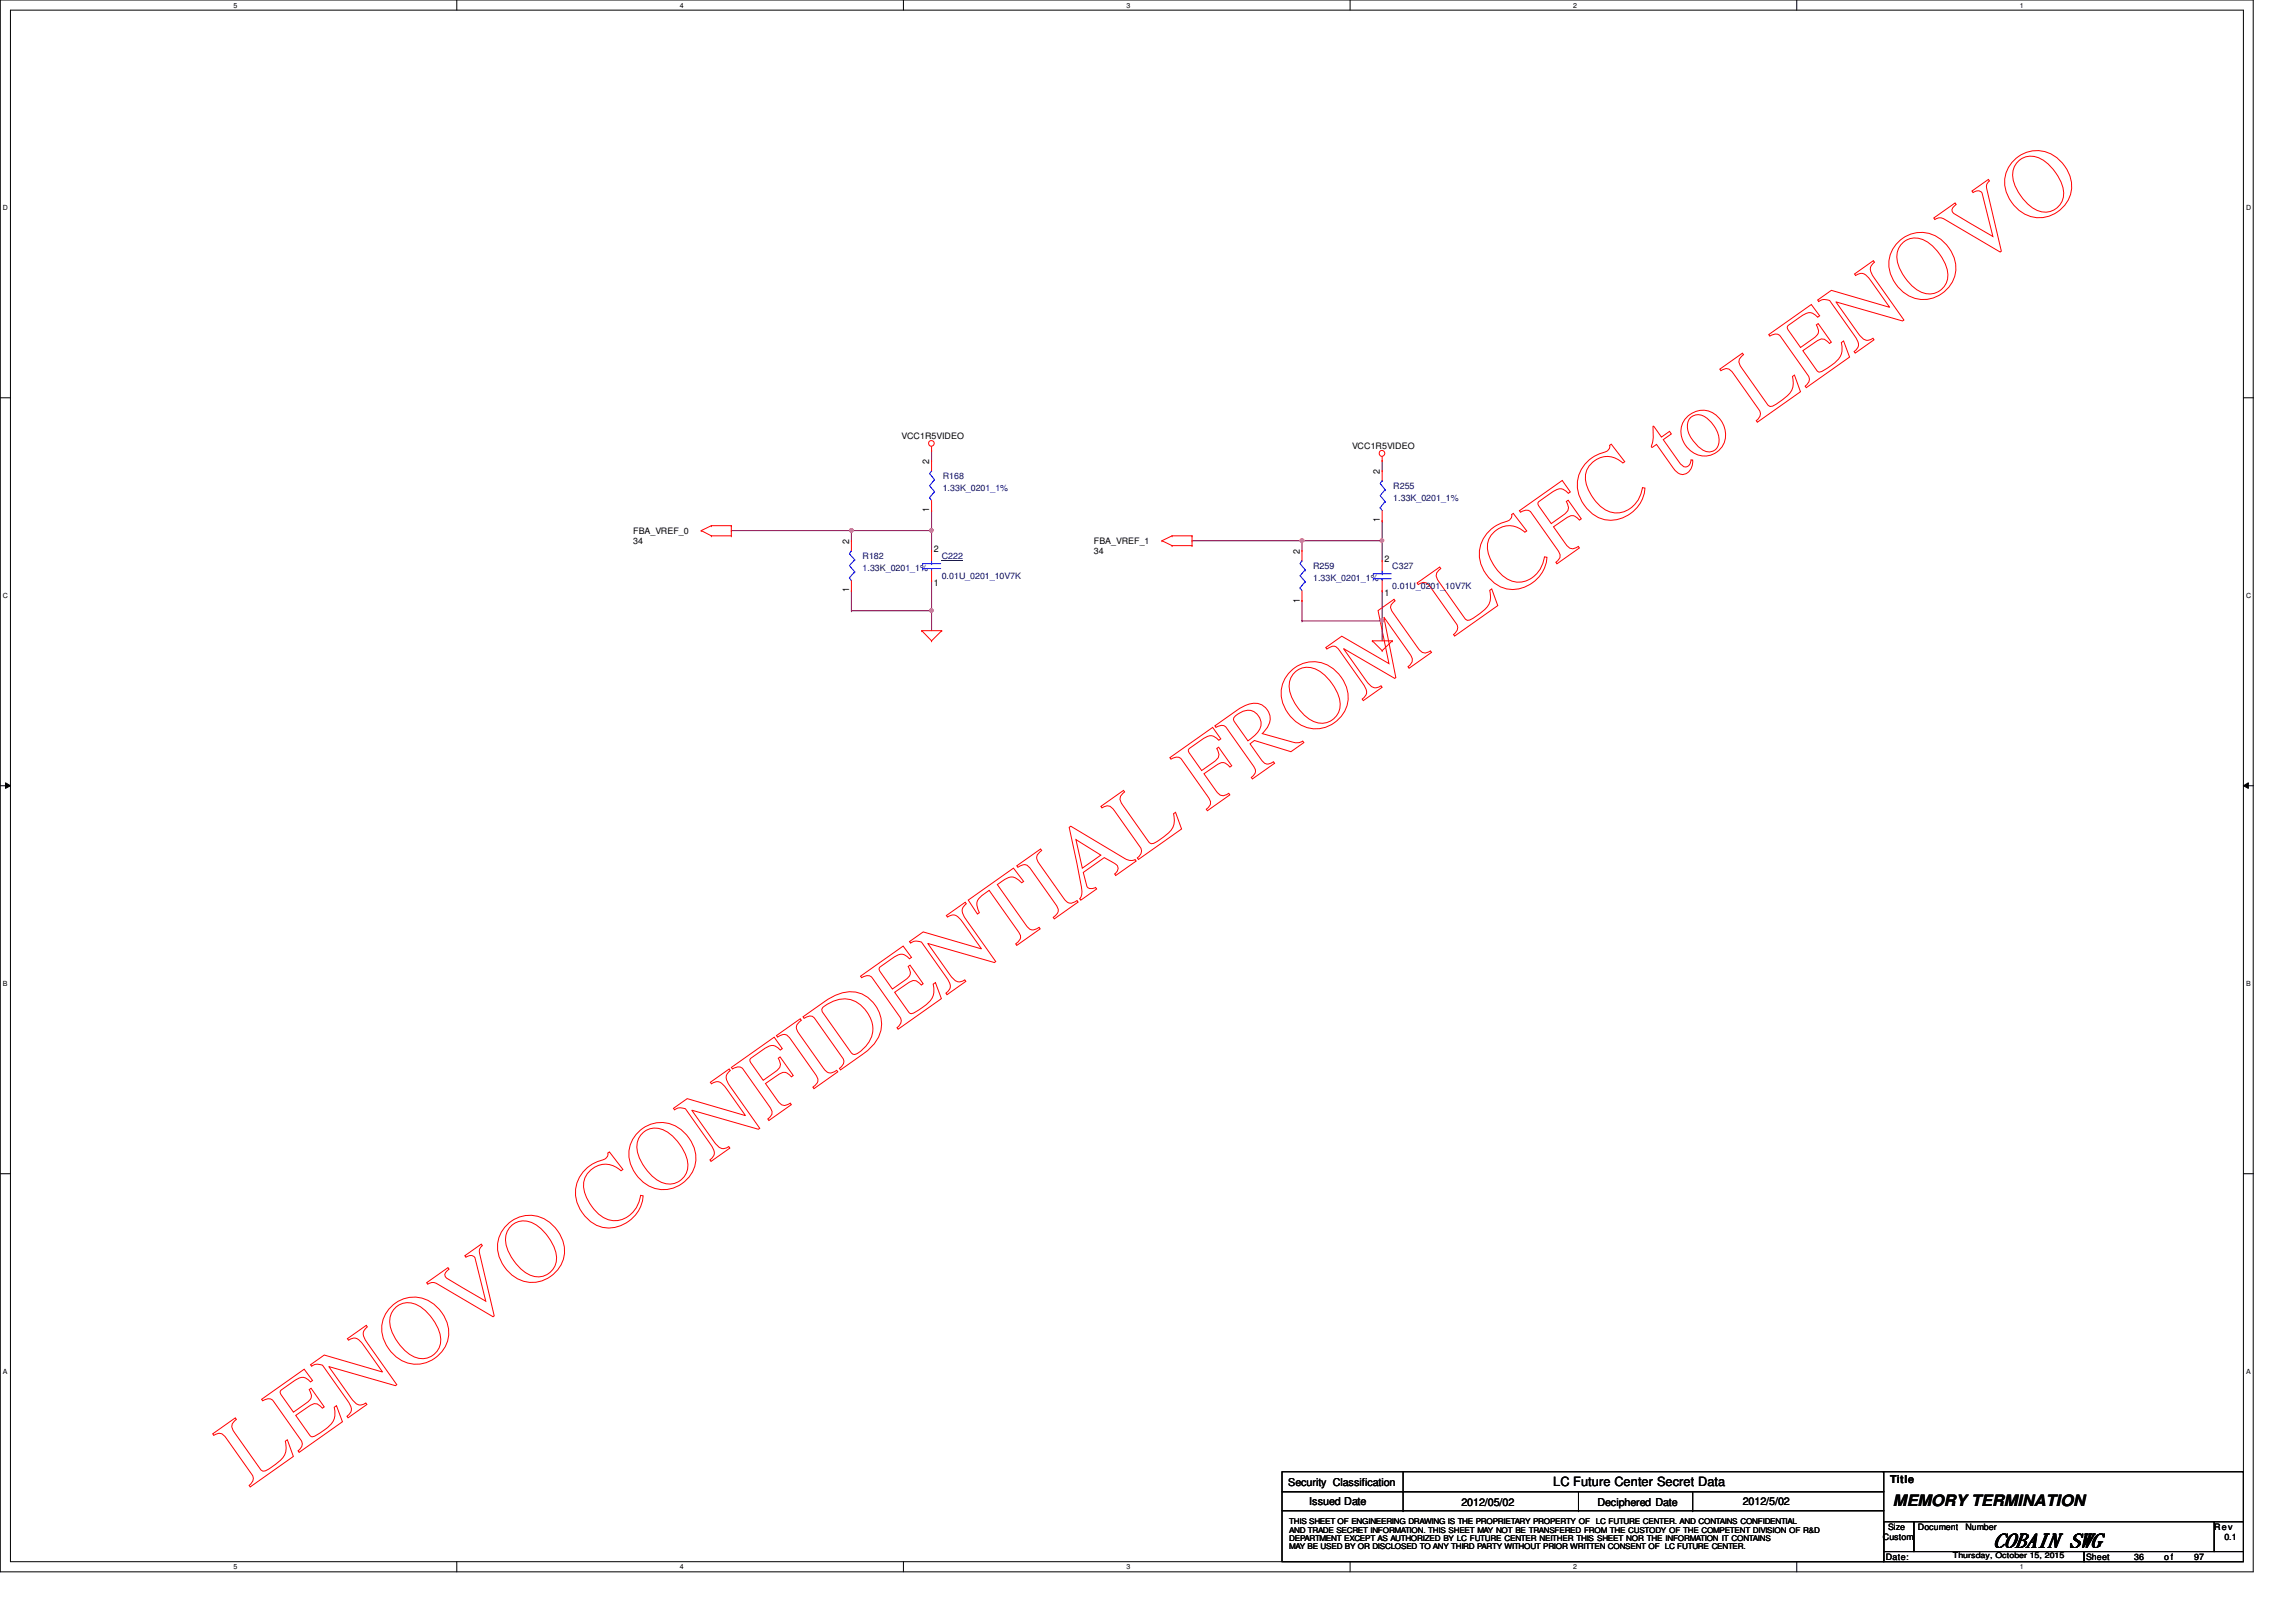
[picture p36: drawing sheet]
<svg xmlns="http://www.w3.org/2000/svg" width="297mm" height="210mm" viewBox="0 0 297 210" stroke-linecap="round" stroke-linejoin="round" font-family="sans-serif">
<defs><g id="words">
<text font-size="12.7" fill="#f00" x="32.2" y="192.5" transform="rotate(-35 32.2 192.5)">LENOVO CONFIDENTIAL FROM LCFC to LENOVO</text>
<text font-size="2.6" x="257.9" y="200.2">COBAIN SWG</text>
<text font-size="2" x="244.9" y="194.9">MEMORY TERMINATION</text>
<text font-size="1.7" x="201" y="192.3">LC Future Center Secret Data</text>
<g font-size="1.4">
<text x="244.5" y="191.9">Title</text>
<text x="166.7" y="192.3">Security Classification</text>
<text x="169.4" y="194.7">Issued Date</text>
<text x="189.1" y="194.9">2012/05/02</text>
<text x="206.7" y="194.9">Deciphered Date</text>
<text x="225.5" y="194.7">2012/5/02</text>
</g>
<g font-size="1.2">
<text x="120.2" y="60" transform="rotate(-90 120.2 60)">2</text>
<text x="178.5" y="61.3" transform="rotate(-90 178.5 61.3)">2</text>
<text x="109.9" y="70.4" transform="rotate(-90 109.9 70.4)">2</text>
<text x="120.2" y="66.3" transform="rotate(-90 120.2 66.3)">1</text>
<text x="120.8" y="71.4">2</text>
<text x="168.1" y="71.7" transform="rotate(-90 168.1 71.7)">2</text>
<text x="178.5" y="67.6" transform="rotate(-90 178.5 67.6)">1</text>
<text x="109.9" y="76.7" transform="rotate(-90 109.9 76.7)">1</text>
<text x="120.8" y="75.9">1</text>
<text x="168.1" y="78" transform="rotate(-90 168.1 78)">1</text>
<text x="179.1" y="77.1">1</text>
<text x="179.1" y="72.7">2</text>
</g>
<g font-size="1.1">
<text x="116.6" y="56.8">VCC1R5VIDEO</text>
<text x="174.9" y="58.1">VCC1R5VIDEO</text>
<text x="81.9" y="69.1">FBA_VREF_0</text>
<text x="81.9" y="70.4">34</text>
<text x="141.5" y="70.4">FBA_VREF_1</text>
<text x="141.5" y="71.7">34</text>
<text x="243.6" y="199.3">Custom</text>
<text x="244" y="201.9">Date:</text>
<text x="244.3" y="198">Size</text>
<text x="248.1" y="198">Document</text>
<text x="254.3" y="198">Number</text>
<text x="269.9" y="201.9">Sheet</text>
<text x="276.1" y="201.9">36</text>
<text x="280" y="201.9">o f</text>
<text x="283.9" y="201.9">97</text>
<text x="286.5" y="198">Rev</text>
<text x="287.8" y="199.3">0.1</text>
</g>
<g font-size="1.1" fill="#000080">
<text x="122" y="62">R168</text>
<text x="122" y="63.5">1.33K_0201_1%</text>
<text x="180.3" y="63.3">R255</text>
<text x="180.3" y="64.9">1.33K_0201_1%</text>
<text x="111.6" y="72.3">R182</text>
<text x="111.6" y="73.9">1.33K_0201_1%</text>
<text x="121.8" y="72.3">C222</text>
<text x="121.8" y="75">0.01U_0201_10V7K</text>
<text x="169.9" y="73.7">R259</text>
<text x="169.9" y="75.2">1.33K_0201_1%</text>
<text x="180.1" y="73.7">C327</text>
<text x="180.1" y="76.2">0.01U_0201_10V7K</text>
</g>
<g font-size="1">
<text x="166.8" y="197.3">THIS SHEET OF ENGINEERING DRAWING IS THE PROPRIETARY PROPERTY OF</text>
<text x="206.5" y="197.3">LC FUTURE CENTER. AND CONTAINS CONFIDENTIAL</text>
<text x="166.8" y="198.3">AND TRADE SECRET INFORMATION. THIS SHEET MAY NOT BE TRANSFERED FROM THE CUSTODY OF THE COMPETENT DIVISION OF R&amp;D</text>
<text x="166.8" y="199.4">DEPARTMENT EXCEPT AS AUTHORIZED BY LC FUTURE CENTER NEITHER THIS SHEET NOR THE INFORMATION IT CONTAINS</text>
<text x="166.8" y="200.4">MAY BE USED BY OR DISCLOSED TO ANY THIRD PARTY WITHOUT PRIOR WRITTEN CONSENT OF LC FUTURE CENTER.</text>
<text x="252.6" y="201.7">Thursday, October 15, 2015</text>
</g>
<g font-size=".9">
<text x="30.2" y="1">5</text>
<text x="88" y="1">4</text>
<text x="145.8" y="1">3</text>
<text x="203.5" y="1">2</text>
<text x="261.3" y="1">1</text>
<text x=".4" y="27.2">D</text>
<text x="290.6" y="27.2">D</text>
<text x=".4" y="77.3">C</text>
<text x="290.6" y="77.3">C</text>
<text x=".4" y="127.6">B</text>
<text x="290.6" y="127.6">B</text>
<text x=".4" y="177.8">A</text>
<text x="290.6" y="177.8">A</text>
<text x="30.2" y="203.1">5</text>
<text x="88" y="203.1">4</text>
<text x="145.8" y="203.1">3</text>
<text x="203.5" y="203.1">2</text>
<text x="261.3" y="203.1">1</text>
</g>
</g></defs>
<path d="M0 0h291.5v203.4h-291.5zM1.4 1.3h288.8v200.8h-288.8z" fill="none" stroke="#000" stroke-width=".13"/>
<g fill="#fff">
<path d="M30.2 .2h.5v1h-.5z"/>
<path d="M30.2 202.3h.5v1h-.5z"/>
</g>
<path d="M59.1 0v1.3M59.1 202.1v1.3" fill="none" stroke="#000" stroke-width=".13"/>
<g fill="#fff">
<path d="M88 .2h.5v1h-.5z"/>
<path d="M88 202.3h.5v1h-.5z"/>
</g>
<path d="M116.9 0v1.3M116.9 202.1v1.3" fill="none" stroke="#000" stroke-width=".13"/>
<g fill="#fff">
<path d="M145.8 .2h.5v1h-.5z"/>
<path d="M145.8 202.3h.5v1h-.5z"/>
</g>
<path d="M174.7 0v1.3M174.7 202.1v1.3" fill="none" stroke="#000" stroke-width=".13"/>
<g fill="#fff">
<path d="M203.5 .2h.5v1h-.5z"/>
<path d="M203.5 202.3h.5v1h-.5z"/>
</g>
<path d="M232.4 0v1.3M232.4 202.1v1.3" fill="none" stroke="#000" stroke-width=".13"/>
<g fill="#fff">
<path d="M261.3 .2h.5v1h-.5z"/>
<path d="M261.3 202.3h.5v1h-.5z"/>
<path d="M.4 26.4h.6v1h-.6z"/>
<path d="M290.6 26.4h.6v1h-.6z"/>
<path d="M.4 76.5h.6v1.1h-.6z"/>
<path d="M290.6 76.5h.6v1.1h-.6z"/>
</g>
<path d="M0 51.5h1.4M290.2 51.5h1.3" fill="none" stroke="#000" stroke-width=".13"/>
<g fill="#fff">
<path d="M.4 126.7h.6v1.1h-.6z"/>
<path d="M290.6 126.7h.6v1.1h-.6z"/>
</g>
<path d="M0 101.7h1.4M.7 101.3l.7 .4-.7 .3zM290.2 101.7l.7-.4v.7zM290.2 101.7h1.3" fill="none" stroke="#000" stroke-width=".13"/>
<path d="M.7 101.3l.7 .4-.7 .3zM290.2 101.7l.7-.4v.7z" fill="#000"/>
<g fill="#fff">
<path d="M.4 177h.5v1h-.5z"/>
<path d="M290.6 177h.5v1h-.5z"/>
</g>
<path d="M0 151.9h1.4M290.2 151.9h1.3" fill="none" stroke="#000" stroke-width=".13"/>
<path d="M120.5 58.3h.1M120.5 58.3v1.3M110.1 68.7h.1M110.1 68.7h10.4M120.5 68.7h.1M120.5 68.7v2.5" fill="none" stroke="#800040" stroke-width=".13"/>
<path d="M120.3 68.5h.4v.1v.2l-.2 .1-.2-.1z" fill-rule="evenodd" fill="#f0f"/>
<path d="M120.3 68.5h.4v.1v.2l-.2 .1-.2-.1z" fill="none" stroke="#f0f" stroke-width=".13"/>
<circle cx="110.2" cy="68.6" r=".25" fill="#f0f"/>
<circle cx="110.2" cy="68.6" r=".25" fill="none" stroke="#f0f" stroke-width=".13"/>
<path d="M110.1 76.5h.1M110.1 79h.1M110.1 76.5v2.5M120.5 66.1h.1M120.5 75.1h.1M120.5 66.1v2.6M120.5 75.1v3.9h-10.4" fill="none" stroke="#800040" stroke-width=".13"/>
<path d="M120.3 78.8h.4v.2v.2h-.2h-.2z" fill-rule="evenodd" fill="#f0f"/>
<path d="M120.3 78.8h.4v.2v.2h-.2h-.2z" fill="none" stroke="#f0f" stroke-width=".13"/>
<g fill="none" stroke="#800040" stroke-width=".13">
<path d="M178.8 59.6h.1M178.8 59.6v1.3M110.1 68.7h.1M110.1 68.7v1.3M120.5 79h.1M120.5 79v2.6M168.4 70h.1M168.4 77.7h.1M168.4 77.7v2.6M178.8 67.4h.1M178.8 76.5h.1M178.8 67.4v2.6h-10.4"/>
<path d="M178.8 76.5v3.8h-10.4M168.4 80.3h.1"/>
</g>
<path d="M178.6 80.1h.2l.2 .1-.1 .3-.1 .1-.2-.1z" fill-rule="evenodd" fill="#f0f"/>
<path d="M178.6 80.1h.2l.2 .1-.1 .3-.1 .1-.2-.1z" fill="none" stroke="#f0f" stroke-width=".13"/>
<path d="M168.4 70h.1M168.4 70v1.2M178.8 70h.1M178.8 70v2.6M178.8 80.3h.1M178.8 80.3v2.6" fill="none" stroke="#800040" stroke-width=".13"/>
<path d="M178.6 69.8h.3l.1 .1-.1 .2-.1 .1-.2-.1z" fill-rule="evenodd" fill="#f0f"/>
<path d="M178.6 69.8h.3l.1 .1-.1 .2-.1 .1-.2-.1z" fill="none" stroke="#f0f" stroke-width=".13"/>
<path d="M154.2 70h.1M154.2 70h14.2" fill="none" stroke="#800040" stroke-width=".13"/>
<circle cx="168.4" cy="69.9" r=".25" fill="#f0f"/>
<circle cx="168.4" cy="69.9" r=".25" fill="none" stroke="#f0f" stroke-width=".13"/>
<path d="M94.6 68.7h.1M94.6 68.7h15.5" fill="none" stroke="#800040" stroke-width=".13"/>
<g fill="none" stroke="#f00" stroke-width=".13">
<path d="M120.5 58.3h.1M120.5 59.6h.1M120.5 57.8v.5M120.5 59.6v1.3M178.8 59.6h.1M178.8 59.1v.5M90.7 68.7h.1M90.7 68.7l1.3 .6M92 68h.1M92 69.3h.1M92 68l-1.3 .7M92 68h2.6"/>
<path d="M92 69.3h2.6M94.6 68h.1M94.6 69.3h.1M94.6 68v1.3M110.1 76.5h.1M110.1 70h.1M110.1 70v1.2M110.1 75.1v1.4M120.5 66.1h.1M120.5 75.1h.1M120.5 71.2h.1M120.5 64.8v1.3"/>
<path d="M120.5 71.2v1.4M120.5 73.9v1.2M150.3 70h.1M150.3 70l1.3 .6M151.6 69.3h.1M151.6 70.6h.1M151.6 69.3h2.6M151.6 69.3l-1.3 .7M151.6 70.6h2.6M154.2 69.3h.1M154.2 70.6h.1M154.2 69.3v1.3"/>
<path d="M168.4 77.7h.1M168.4 71.2h.1M168.4 71.2v1.4M168.4 76.5v1.2M178.8 67.4h.1M178.8 60.9h.1M178.8 76.5h.1M178.8 72.6h.1M178.8 60.9v1.3M178.8 66.1v1.3M178.8 72.6v1.3M178.8 75.1v1.4"/>
<path d="M119.2 81.6h.1M119.2 81.6h2.6M119.2 81.6l1.3 1.3M120.5 82.9h.1M121.8 81.6h.1M121.8 81.6l-1.3 1.3M177.5 82.9h.1M177.5 82.9h2.6M177.5 82.9l1.3 1.3M178.8 84.2h.1M180.1 82.9h.1M180.1 82.9l-1.3 1.3"/>
<circle cx="120.5" cy="57.4" r=".37"/>
<circle cx="178.8" cy="58.7" r=".38"/>
</g>
<g fill="none" stroke="#000" stroke-width=".13">
<path d="M165.9 190.5h77.8v2.5h-77.8zM165.9 193h77.8v2.5h-77.8zM165.9 195.5h77.8v6.6h-77.8zM181.5 193h.1M181.5 195.5h.1M181.5 190.5v5M204.2 195.5h.1M204.2 193v2.5M219 195.5h.1M219 193v2.5M243.6 190.5h46.6M243.7 196.9h3.9v3.9h-3.9z"/>
<path d="M247.6 196.9h38.9v3.9h-38.9zM286.5 196.9h3.7v3.9h-3.7zM290.2 190.5h.1M290.2 190.5v6.4M243.7 200.8h25.9v1.3h-25.9zM269.6 200.8h20.6v1.3h-20.6z"/>
</g>
<g fill="none" stroke="#00f" stroke-width=".13">
<path d="M109.9 74.8h.1M109.9 74.8l.2 .3M110.1 71.2h.1M110.1 71.2l-.2 .5 .7 .7M110.6 74h.1M110.6 72.4h.1M110.6 72.4l-.7 .8 .7 .8M110.6 74l-.7 .8M119.4 72.9h.1M119.4 73.6h.1M119.4 72.9h2.3M119.4 73.6h2.3"/>
<path d="M120.3 64.4h.1M120.3 64.4l.2 .4M120.5 60.9h.1M120.5 73.6h.1M120.5 72.9h.1M120.5 60.9l-.2 .4 .6 .8M120.5 72.6v.3M120.5 73.6v.3M120.9 63.6h.1M120.9 62.1h.1M120.9 62.1l-.6 .8 .6 .7M120.9 63.6l-.6 .8"/>
<path d="M168.2 76.1h.1M168.2 76.1l.2 .4M168.4 72.6h.1M168.4 72.6l-.2 .3 .7 .8M168.9 75.3h.1M168.9 73.7h.1M168.9 73.7l-.7 .8 .7 .8M168.9 75.3l-.7 .8M177.7 74.3h.1M177.7 74.9h.1M177.7 74.3h2.3M177.7 74.9h2.3"/>
<path d="M178.6 65.7h.1M178.6 65.7l.2 .4M178.8 62.2h.1M178.8 74.9h.1M178.8 74.3h.1M178.8 62.2l-.2 .4 .6 .8M178.8 73.9v.4M178.8 74.9v.2M179.2 64.9h.1M179.2 63.4h.1M179.2 63.4l-.6 .7 .6 .8M179.2 64.9l-.6 .8"/>
</g>
<path d="M121.8 72.5h2.8" fill="none" stroke="#000080" stroke-width=".13"/>
<path d="M120.3 68.5h.4v.1v.2l-.2 .1-.2-.1z" fill-rule="evenodd" fill="#f0f"/>
<path d="M120.3 68.5h.4v.1v.2l-.2 .1-.2-.1z" fill="none" stroke="#f0f" stroke-width=".13"/>
<circle cx="110.2" cy="68.6" r=".25" fill="#f0f"/>
<circle cx="110.2" cy="68.6" r=".25" fill="none" stroke="#f0f" stroke-width=".13"/>
<path d="M120.3 78.8h.4v.2v.2h-.2h-.2z" fill-rule="evenodd" fill="#f0f"/>
<path d="M120.3 78.8h.4v.2v.2h-.2h-.2z" fill="none" stroke="#f0f" stroke-width=".13"/>
<path d="M178.6 80.1h.2l.2 .1-.1 .3-.1 .1-.2-.1z" fill-rule="evenodd" fill="#f0f"/>
<path d="M178.6 80.1h.2l.2 .1-.1 .3-.1 .1-.2-.1z" fill="none" stroke="#f0f" stroke-width=".13"/>
<path d="M178.6 69.8h.3l.1 .1-.1 .2-.1 .1-.2-.1z" fill-rule="evenodd" fill="#f0f"/>
<path d="M178.6 69.8h.3l.1 .1-.1 .2-.1 .1-.2-.1z" fill="none" stroke="#f0f" stroke-width=".13"/>
<circle cx="168.4" cy="69.9" r=".25" fill="#f0f"/>
<circle cx="168.4" cy="69.9" r=".25" fill="none" stroke="#f0f" stroke-width=".13"/>
<use href="#words"/>
</svg>
